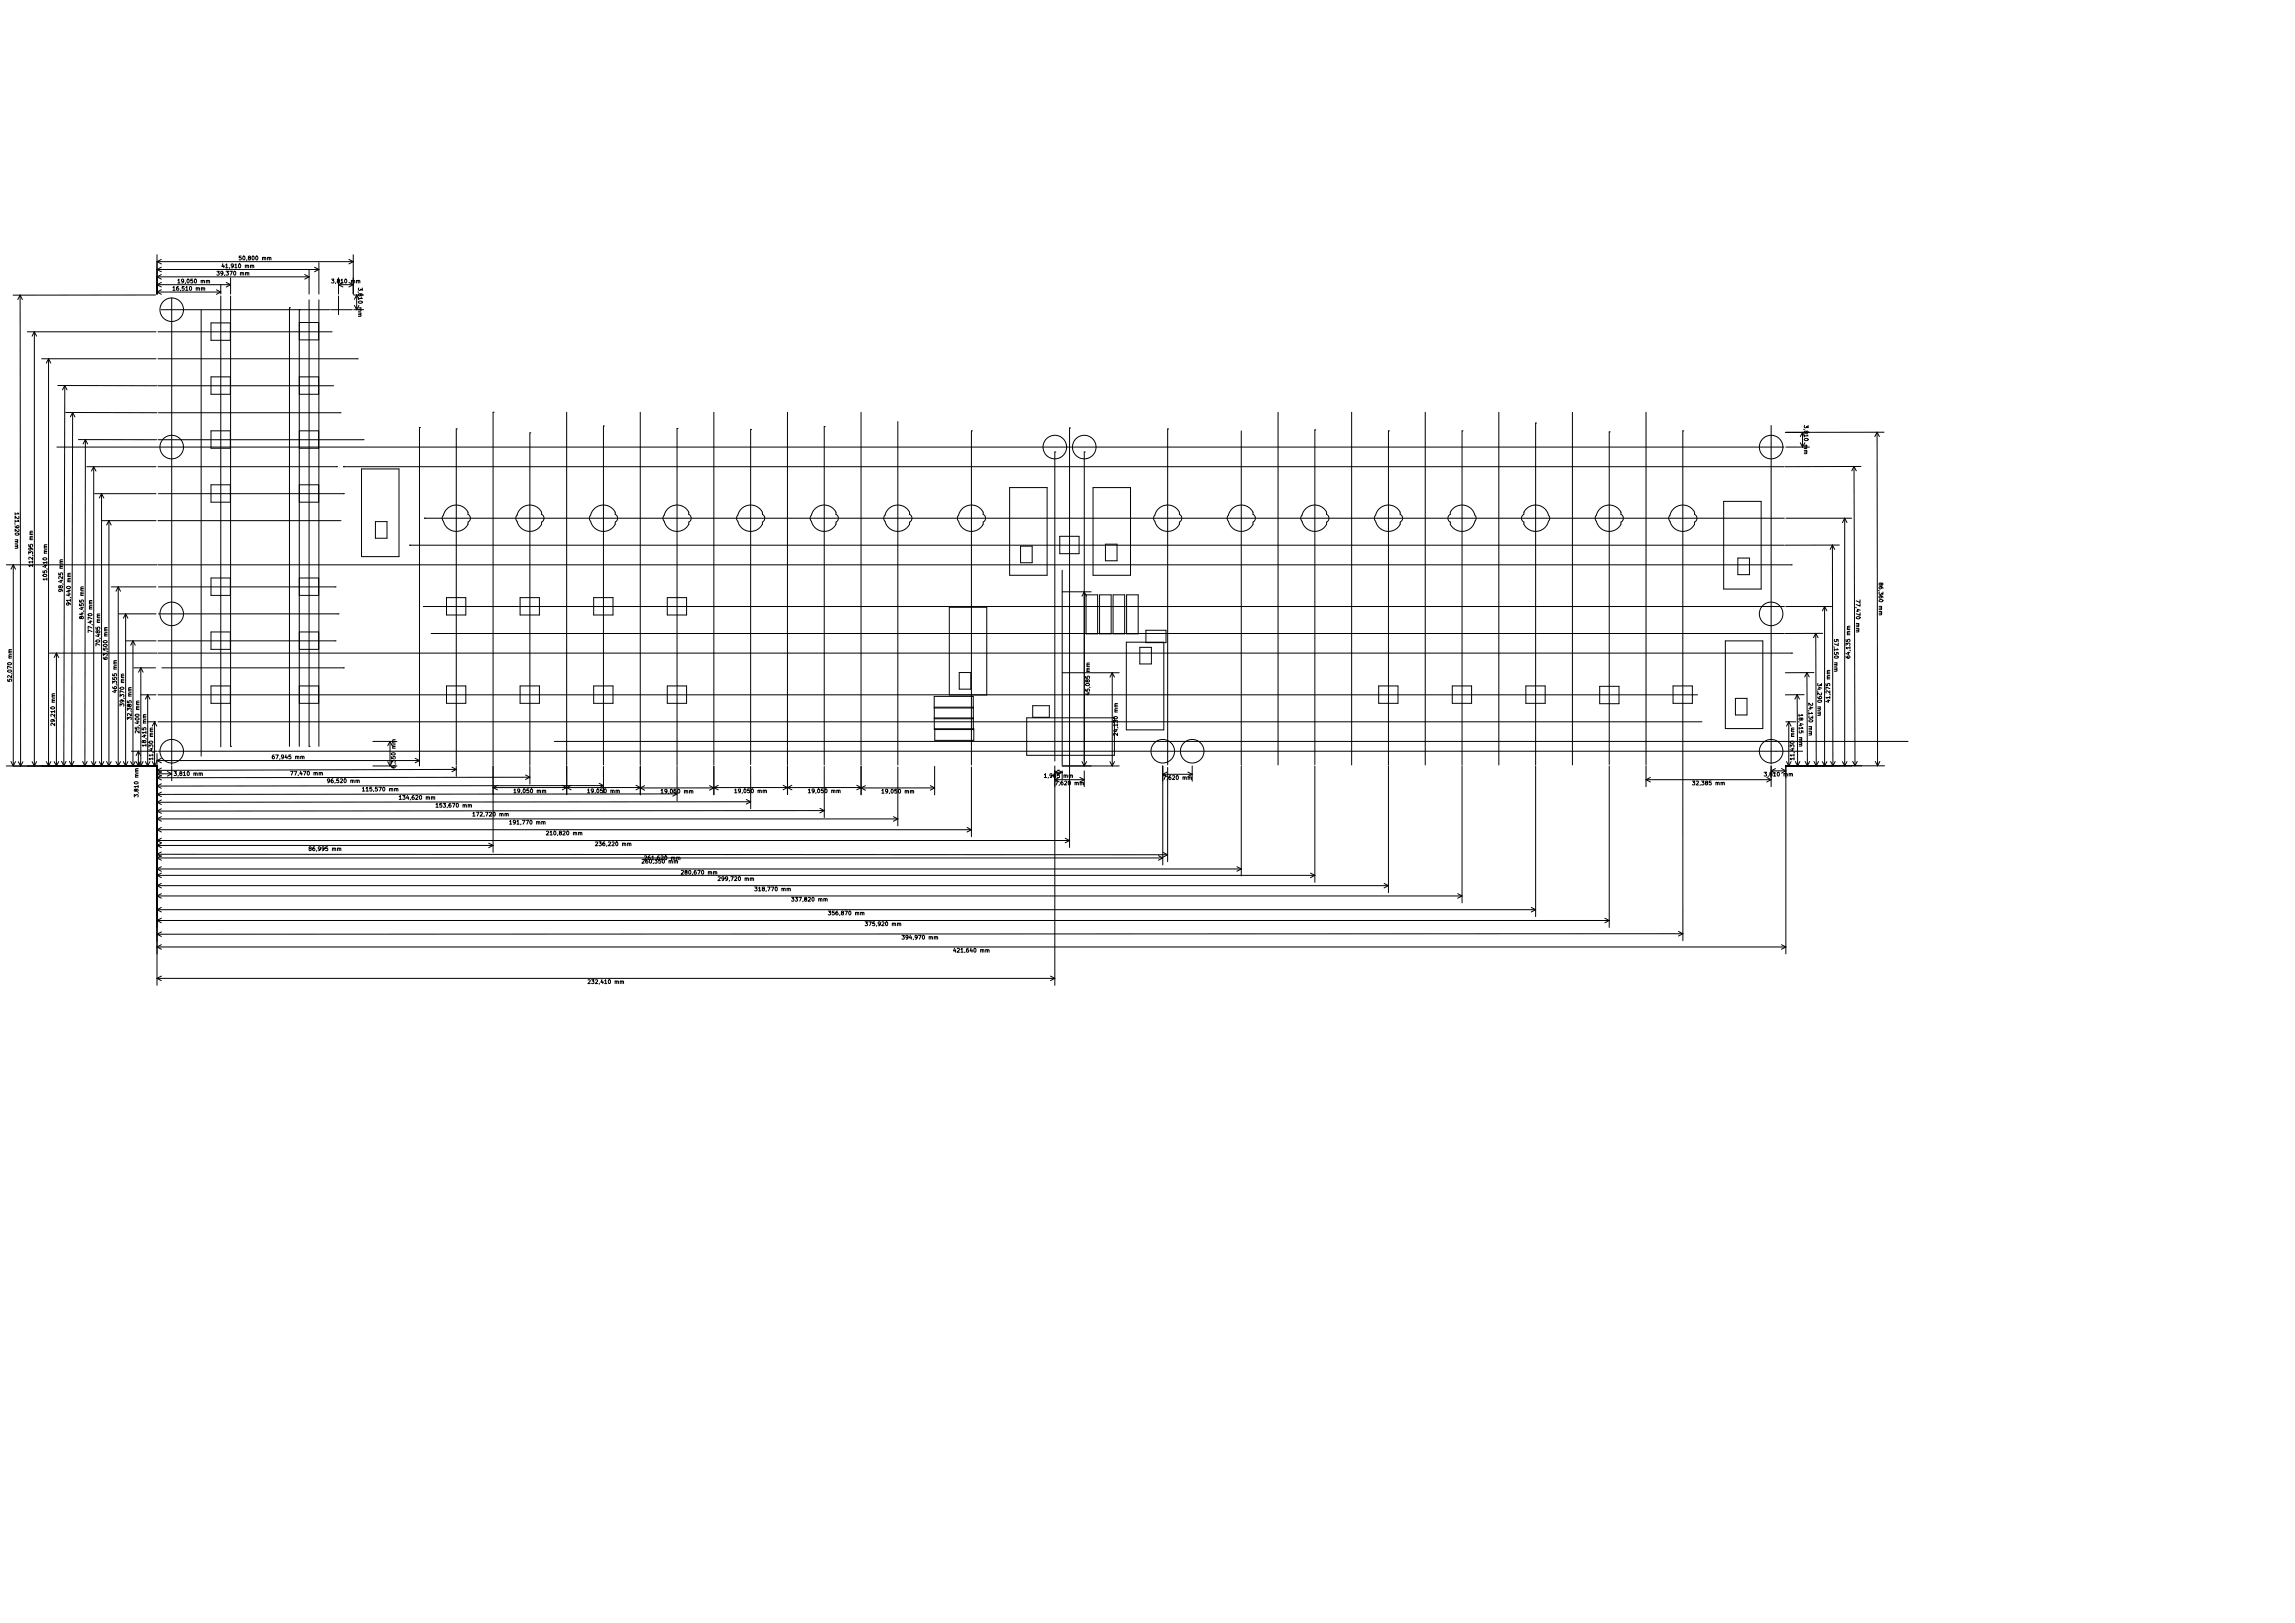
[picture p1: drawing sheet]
<svg xmlns="http://www.w3.org/2000/svg" width="594mm" height="420mm" viewBox="0 0 594 420" stroke-linecap="round" stroke-linejoin="round" font-family="sans-serif">
<defs><g id="words">
<g font-size="1.4">
<text x="56.8" y="71.3">39,370 mm</text>
<text x="58" y="69.4">41,910 mm</text>
<text x="62.5" y="67.3">50,800 mm</text>
<text x="45.3" y="75.2">16,510 mm</text>
<text x="46.6" y="73.3">19,050 mm</text>
<text x="86.4" y="73.3">3,810 mm</text>
<text x="92.7" y="75.1" transform="rotate(90 92.7 75.1)">3,810 mm</text>
<text x="467" y="110.7" transform="rotate(90 467 110.7)">3,810 mm</text>
<text x="3.9" y="133.4" transform="rotate(90 3.9 133.4)">121,920 mm</text>
<text x="8.5" y="146" transform="rotate(-90 8.5 146)">112,395 mm</text>
<text x="12.2" y="149.5" transform="rotate(-90 12.2 149.5)">105,410 mm</text>
<text x="16.2" y="152.6" transform="rotate(-90 16.2 152.6)">98,425 mm</text>
<text x="480.4" y="155.9" transform="rotate(90 480.4 155.9)">77,470 mm</text>
<text x="486.4" y="151.5" transform="rotate(90 486.4 151.5)">86,360 mm</text>
<text x="18.3" y="156.1" transform="rotate(-90 18.3 156.1)">91,440 mm</text>
<text x="21.6" y="159.6" transform="rotate(-90 21.6 159.6)">84,455 mm</text>
<text x="23.9" y="163.1" transform="rotate(-90 23.9 163.1)">77,470 mm</text>
<text x="25.9" y="166.6" transform="rotate(-90 25.9 166.6)">70,485 mm</text>
<text x="474.8" y="166.1" transform="rotate(90 474.8 166.1)">57,150 mm</text>
<text x="27.8" y="170.1" transform="rotate(-90 27.8 170.1)">63,500 mm</text>
<text x="478.9" y="169.8" transform="rotate(-90 478.9 169.8)">64,135 mm</text>
<text x="3" y="175.8" transform="rotate(-90 3 175.8)">52,070 mm</text>
<text x="30.2" y="178.7" transform="rotate(-90 30.2 178.7)">46,355 mm</text>
<text x="282.1" y="179.3" transform="rotate(-90 282.1 179.3)">45,085 mm</text>
<text x="470.5" y="177.6" transform="rotate(90 470.5 177.6)">34,290 mm</text>
<text x="32.1" y="182.2" transform="rotate(-90 32.1 182.2)">39,370 mm</text>
<text x="34" y="185.7" transform="rotate(-90 34 185.7)">32,385 mm</text>
<text x="465.6" y="185.5" transform="rotate(90 465.6 185.5)">18,415 mm</text>
<text x="468.2" y="182.6" transform="rotate(90 468.2 182.6)">24,130 mm</text>
<text x="473.7" y="181.2" transform="rotate(-90 473.7 181.2)">41,275 mm</text>
<text x="14.2" y="187.2" transform="rotate(-90 14.2 187.2)">29,210 mm</text>
<text x="36.1" y="189.2" transform="rotate(-90 36.1 189.2)">25,400 mm</text>
<text x="289.3" y="189.8" transform="rotate(-90 289.3 189.8)">24,130 mm</text>
<text x="37.8" y="192.6" transform="rotate(-90 37.8 192.6)">18,415 mm</text>
<text x="39.6" y="196.1" transform="rotate(-90 39.6 196.1)">11,430 mm</text>
<text x="71.1" y="196.5">67,945 mm</text>
<text x="464.4" y="196.1" transform="rotate(-90 464.4 196.1)">11,430 mm</text>
<text x="45.6" y="200.8">3,810 mm</text>
<text x="75.8" y="200.7">77,470 mm</text>
<text x="85.3" y="202.7">96,520 mm</text>
<text x="102.4" y="198.3" transform="rotate(-90 102.4 198.3)">6,350 mm</text>
<text x="270.8" y="201.3">1,905 mm</text>
<text x="273.7" y="203.2">7,620 mm</text>
<text x="301.6" y="201.8">7,620 mm</text>
<text x="438.7" y="203.2">32,385 mm</text>
<text x="457.2" y="201">3,810 mm</text>
<text x="35.8" y="205.8" transform="rotate(-90 35.8 205.8)">3,810 mm</text>
<text x="94.5" y="204.8">115,570 mm</text>
<text x="104" y="207">134,620 mm</text>
<text x="113.5" y="209">153,670 mm</text>
<text x="133.6" y="205.3">19,050 mm</text>
<text x="152.7" y="205.3">19,050 mm</text>
<text x="171.7" y="205.4">19,050 mm</text>
<text x="190.8" y="205.3">19,050 mm</text>
<text x="209.8" y="205.3">19,050 mm</text>
<text x="228.9" y="205.4">19,050 mm</text>
<text x="123.1" y="211.3">172,720 mm</text>
<text x="132.6" y="213.4">191,770 mm</text>
<text x="80.6" y="220.3">86,995 mm</text>
<text x="142.1" y="216.2">210,820 mm</text>
<text x="154.8" y="219">236,220 mm</text>
<text x="166.9" y="223.5">260,350 mm</text>
<text x="167.5" y="222.6">261,620 mm</text>
<text x="177" y="226.4">280,670 mm</text>
<text x="186.6" y="228">299,720 mm</text>
<text x="196.1" y="230.7">318,770 mm</text>
<text x="205.6" y="233.3">337,820 mm</text>
<text x="215.1" y="236.9">356,870 mm</text>
<text x="224.7" y="239.7">375,920 mm</text>
<text x="234.2" y="243.2">394,970 mm</text>
<text x="247.5" y="246.6">421,640 mm</text>
<text x="152.9" y="254.7">232,410 mm</text>
</g>
</g></defs>
<g fill="none" stroke="#000" stroke-width=".26">
<path d="M5.2 76.4l.1 121.9M5.2 76.4l.6 1.1M5.2 76.4l-.6 1.1M40.3 76.4h-36.9M40.6 65.9v10.2M40.6 73.7h19.1M40.6 67.7h50.8M40.6 67.7l1.2 .6M40.6 69.8h41.9M40.6 69.8l1.2 .5M40.6 71.7h39.4M40.6 71.7l1.2 .6"/>
<path d="M40.6 73.7l1.2 .6M40.6 75.6h16.5M40.6 75.6l1.2 .6M41.8 67.1l-1.2 .6M41.8 69.2l-1.2 .6M41.8 71.1l-1.2 .6M41.8 73.1l-1.2 .6M41.8 75l-1.2 .6M44.4 77.1v120.9M44.8 74.4l.2-.2v1M44.8 75.2h.5M46 72.5l.3-.2v1"/>
<path d="M46 73.3h.6M52.6 74.6l.3-.1 .1 .7M53.8 72.7l.4-.1 .1 .7M56 75l1.1 .6M56.1 70.2h.7l-.4 .4 .3 .1v.4h-.6M57.1 73.8v2.3M57.1 76.6v116.7M57.1 75.6l-1.1 .6M57.7 68.3l-.2 .7h.6M58.6 73.1l1.1 .6M59.7 71.9v4.2M59.7 76.6v116.6"/>
<path d="M59.7 73.7l-1.1 .6M62.4 66.3h-.5v.5l.5-.1v.5h-.5M64 70.7l.4-.1v.6M65.3 68.8l.3-.1 .1 .6M69.7 66.8l.4-.1v.6M74.9 79.7h.1M74.9 79.7v113.5M78.9 71.1l1.1 .6M80 69.9v6.2M80 77.6v115.6M80 71.7l-1.1 .6M81.4 69.2l1.1 .6"/>
<path d="M82.5 68v8.1M82.5 77.6v115.6M82.5 69.8l-1.1 .5M85.8 72.3h.6l-.3 .3 .3 .1v.5h-.6M87.6 71.9v4.2M87.6 76.6v4.8M88.8 74.3l-1.2-.6h3.8l-1.1 .6M90.3 67.1l1.1 .6M91.4 65.9v10.2M91.4 67.7l-1.1 .6M91.6 76.4h2.5M91.7 77.5l.6-1.1v3.8l-.6-1.1"/>
<path d="M92.7 72.7l.4-.1 .1 .7M92.9 74.6l-.1 .4 .2 .2 .3-.1 .1-.3 .4 .4v-.6M7.1 85.9h33.3M8.9 85.9v112.4M8.9 85.9l.6 1.1M8.9 85.9l-.6 1.1M10.8 92.9h29.6M12.6 92.9v105.4M12.6 92.9l.6 1.1M12.6 92.9l-.6 1.1M15 99.8l25.6 .1M16.8 99.8l-.3 98.4"/>
<path d="M16.8 99.8l.6 1.1M16.8 99.8l-.6 1.1M40.9 99.9h45.5M40.9 85.9h45.1M40.9 92.9h51.6M41.7 80.2h43.6M52.1 80.3v115.4M54.6 97.6h5v4.5h-5zM54.6 83.6h5v4.5h-5zM77.5 80.2h.1M77.5 80.2v113M77.5 83.5h5v4.5h-5"/>
<path d="M77.5 97.6h5v4.5h-5M85.6 80.2h5.6M91.6 80.2h2.5M92.5 92.9h.1M93.3 81.5l.1 .3-.6 .1M14.7 115.7h447.1M17 106.8h23.6M18.8 106.8l-.3 91.4M18.8 106.8l.6 1.1M18.8 106.8l-.6 1.1M20.3 113.8h20.2M22.1 113.8l-.1 84.5"/>
<path d="M22.1 113.8l.6 1.1M22.1 113.8l-.6 1.1M40.9 113.8h53.1M41 106.8h47M54.6 111.5h5v4.5h-5zM77.5 111.5h5v4.5h-5M88 106.8h.1M94 113.8h.1M108.6 110.7h.1M108.6 110.7v87.6M118.1 111h.1M118.1 111v87"/>
<path d="M127.6 106.7h.1M127.6 106.7v91.3M137.2 112.1h.1M137.2 112.1v86.1M146.7 106.7v91.3M156.2 110.3h.1M156.2 110.3v87.7M165.7 106.7v91.3M175.3 110.9h.1M175.3 110.9v87.3M184.8 106.7v91.3M194.3 111.2h.1"/>
<path d="M194.3 111.2v86.7M203.8 106.7v91.3M213.4 110.4h.1M213.4 110.4v87.6M222.9 106.7v91.3M232.4 109.1v88.9M251.5 111.5h.1M251.5 111.5v86.5M273 117h.1M273 117v80M276.9 110.8h.1M276.9 110.8v87.2"/>
<path d="M280.7 117h.1M280.7 117v81.3M302.3 111h.1M302.3 111v87M321.3 111.5v86.5M330.8 106.7v91.3M340.4 111.3h.1M340.4 111.3v86.6M349.9 106.7v91.3M359.4 111.5h.1M359.4 111.5v86.5M368.9 106.7v91.3"/>
<path d="M378.5 111.5h.1M378.5 111.5v86.5M388 106.7v91.3M397.5 109.5h.1M397.5 109.5v88.5M407 106.7v91.3M416.6 111.8h.1M416.6 111.8v86.1M426.1 106.7v91.3M435.6 111.5h.1M435.6 111.5v86.5M458.5 110.2v87.6"/>
<path d="M462.3 115.7h6.1M462.3 111.9h6.1M466 113.1l.6-1.2v3.8l-.6-1.1M467.1 110.1l-.1 .4 .2 .2h.4l.1-.3 .3 .3v-.6M467.6 117l.1 .4-.7 .1M485.9 111.9l.1 86.4M485.9 111.9l.6 1.1M485.9 111.9l-.6 1.1M487.7 111.9h-25.5M3.9 132.7v.6M4.6 132.7l.3 .3h-1M8.4 137.5l-.6 .1 .1 .3"/>
<path d="M22.5 120.8h17.9M24.3 120.8v77.5M24.3 120.8l.5 1.1M24.3 120.8l-.6 1.1M24.5 127.8h15.9M26.3 127.8v70.5M26.3 127.8l.6 1.1M26.3 127.8l-.6 1.1M26.4 134.8h14M28.2 134.8v63.5M28.2 134.8l.6 1.1M28.2 134.8l-.6 1.1"/>
<path d="M40.9 120.8h46.2M40.9 134.8h47.4M41 127.8h47.9M54.6 125.5h5v4.5h-5zM77.5 125.5h5v4.5h-5M87.1 120.8h.1M88.9 120.8h.1M88.9 127.8h.1M88.9 120.8h372.9M93.6 121.4h9.7v22.7h-9.7zM97.2 135h3v4.3h-3zM109.9 134.2h.1"/>
<path d="M109.9 134.2h352M114.8 133.4a1.11 1.11 0 0 0 0 1.6M114.8 133.4a3.3 3.3 0 0 1 3.1-2.7 3.3 3.3 0 0 1 3.3 2.5 1.12 1.12 0 0 1 0 1.9M114.8 135a3.4 3.4 0 0 0 2.9 2.5 3.4 3.4 0 0 0 3.5-1.8v-.5M133.8 135a3.4 3.4 0 0 0 3 2.5 3.4 3.4 0 0 0 3.4-1.8v-.5M133.9 135a1.1 1.1 0 0 1-.1-1.6 3.3 3.3 0 0 1 3.2-2.7 3.3 3.3 0 0 1 3.3 2.5 1.12 1.12 0 0 1-.1 1.9M152.9 133.4a1.11 1.11 0 0 0 0 1.6M152.9 133.4a3.3 3.3 0 0 1 3.1-2.7 3.3 3.3 0 0 1 3.3 2.5 1.12 1.12 0 0 1 0 1.9 3 3 0 0 1-3.4 2.4 3.4 3.4 0 0 1-3-2.5M171.9 135a3.4 3.4 0 0 0 3 2.5 3.4 3.4 0 0 0 3.4-1.8v-.5M172 135a1.1 1.1 0 0 1-.1-1.6 3.3 3.3 0 0 1 3.2-2.7 3.3 3.3 0 0 1 3.3 2.5 1.12 1.12 0 0 1-.1 1.9M191 135a1.1 1.1 0 0 1 0-1.6 3.3 3.3 0 0 1 3.1-2.7 3.3 3.3 0 0 1 3.3 2.5 1.12 1.12 0 0 1 0 1.9 3 3 0 0 1-3.4 2.4 3.4 3.4 0 0 1-3-2.5M210 133.4a1.11 1.11 0 0 0 .1 1.6"/>
<path d="M210 133.4a3.3 3.3 0 0 1 3.2-2.7 3.3 3.3 0 0 1 3.3 2.5 1.12 1.12 0 0 1-.1 1.9 3 3 0 0 1-3.4 2.4 3.4 3.4 0 0 1-3-2.5M229.1 135a3.4 3.4 0 0 0 2.9 2.5 3.4 3.4 0 0 0 3.5-1.8v-.5M229.1 135a1.1 1.1 0 0 1 0-1.6 3.3 3.3 0 0 1 3.1-2.7 3.3 3.3 0 0 1 3.3 2.5 1.12 1.12 0 0 1 0 1.9M248.2 135a1.1 1.1 0 0 1-.1-1.6 3.3 3.3 0 0 1 3.2-2.7 3.3 3.3 0 0 1 3.3 2.5 1.12 1.12 0 0 1-.1 1.9 3 3 0 0 1-3.4 2.4 3.4 3.4 0 0 1-3-2.5M261.4 126.2h9.7v22.7h-9.7zM274.3 138.8h5v4.5h-5zM282.9 126.2h9.7v22.7h-9.7zM299 135a1.1 1.1 0 0 1-.1-1.6 3.3 3.3 0 0 1 3.2-2.7 3.3 3.3 0 0 1 3.3 2.5 1.12 1.12 0 0 1-.1 1.9 3 3 0 0 1-3.4 2.4 3.4 3.4 0 0 1-3-2.5M318 133.4a1.11 1.11 0 0 0 0 1.6M318 133.4a3.3 3.3 0 0 1 3.1-2.7 3.3 3.3 0 0 1 3.3 2.5 1.12 1.12 0 0 1 0 1.9M318 135a3.4 3.4 0 0 0 2.9 2.5 3.4 3.4 0 0 0 3.5-1.8v-.5M337 135a3.4 3.4 0 0 0 3 2.5 3.4 3.4 0 0 0 3.4-1.8v-.5"/>
<path d="M337.1 135a1.1 1.1 0 0 1-.1-1.6 3.3 3.3 0 0 1 3.2-2.7 3.3 3.3 0 0 1 3.3 2.5 1.12 1.12 0 0 1-.1 1.9M356.1 135a1.1 1.1 0 0 1 0-1.6 3.3 3.3 0 0 1 3.1-2.7 3.3 3.3 0 0 1 3.3 2.5 1.12 1.12 0 0 1 0 1.9 3 3 0 0 1-3.4 2.4 3.4 3.4 0 0 1-3-2.5M381.8 133.4a1.11 1.11 0 0 1 0 1.5M381.8 133.3a3.4 3.4 0 0 0-3.3-2.6 3.4 3.4 0 0 0-3.3 2.6 1.12 1.12 0 0 0 .2 1.9 2.74 2.74 0 0 0 2.3 2.3 3.4 3.4 0 0 0 4.1-2.6M394.4 133.2a1.12 1.12 0 0 0 .1 2 2.74 2.74 0 0 0 2.2 2.3 3.7 3.7 0 0 0 4.4-3.7l-.3-.4M394.5 133.2a2.7 2.7 0 0 1 2.2-2.4 3.4 3.4 0 0 1 4.1 2.5M413.2 133.4a1.11 1.11 0 0 0 .1 1.6M413.2 133.4a3.3 3.3 0 0 1 3.2-2.7 3.3 3.3 0 0 1 3.3 2.5 1.12 1.12 0 0 1-.1 1.9 3 3 0 0 1-3.4 2.4 3.4 3.4 0 0 1-3-2.5M432.3 135a3.4 3.4 0 0 0 2.9 2.5 3.4 3.4 0 0 0 3.5-1.8v-.5M432.3 135a1.1 1.1 0 0 1 0-1.6 3.3 3.3 0 0 1 3.1-2.7 3.3 3.3 0 0 1 3.3 2.5 1.12 1.12 0 0 1 0 1.9M446.2 129.8h9.7v22.7h-9.7zM462.3 134.2h17"/>
<path d="M477.5 134.2v64.1M477.5 134.2l.6 1.1M477.5 134.2l-.6 1.1M479.9 120.8l.3 77.4M479.9 120.8l.6 1.1M479.9 120.8l-.6 1.1M481.7 120.8h-19.7M1.6 146.2h39M3.4 146.2v52.1M3.4 146.2l.6 1.1M3.4 146.2l-.6 1.1M4.4 141.5l.1 .4h-.6"/>
<path d="M8.4 146.4h-1l.3 .3M8.4 146.1v.6M12.1 149.9h-1l.3 .3M12.1 141l-.6 .1 .1 .3M12.1 149.6v.6M15.6 152.6l.2 .5h-.5l-.1-.3 .2-.2h.5l.3 .5M16.2 144.9l-.6 .1 .1 .3M17.6 156.1l.2 .5h-.5l-.1-.3 .2-.2h.6l.2 .5M18.2 148.4l-.6 .1 .1 .3M21 159.8l.5-.1v.4a.41 .41 0 0 1-.4 0 .41 .41 0 0 1-.2-.4h-.2l-.1 .3 .2 .2 .2-.2M21.6 151.9l-.6 .1 .1 .4M23.8 155.5h-.6l.1 .4"/>
<path d="M25.8 159h-.6l.1 .4M28.8 151.9h11.6M30.6 151.9v46.4M30.6 151.9l.6 1.2M30.6 151.9l-.6 1.2M30.7 158.9h9.7M32.5 158.9v39.4M32.5 158.9l.6 1.1M32.5 158.9l-.6 1.1M40.9 146.2h422.8M41 151.9h45.7M41 158.9h46.5"/>
<path d="M54.6 149.6h5v4.5h-5zM77.5 149.6h5v4.5h-5M86.7 151.9h.1M87.5 158.9h.1M106 141.1h.1M106 141.1h355.9M109.6 157h.1M109.6 157h352.3M115.6 154.7h5v4.5h-5zM134.6 154.7h5v4.5h-5zM153.7 154.7h5v4.5h-5zM172.7 154.7h5v4.5h-5z"/>
<path d="M264.2 141.4h3v4.3h-3zM275 153.2h7.5M275 147.6v50.4M280.1 154.3l.6-1.1 .6 1.1M281.1 154h3v10.1h-3zM284.6 154h3v10.1h-3zM286.2 140.9h3v4.3h-3zM288.1 154h3v10.1h-3zM291.6 154h3v10.1h-3zM449.9 144.5h3v4.3h-3zM462.3 157h11.8M463.7 146.2h.1"/>
<path d="M472.3 157v41.3M472.3 157l.6 1.1M472.3 157l-.6 1.1M474.3 141.1l.2 57.2M474.3 141.1l.6 1.1M474.3 141.1l-.6 1.1M476.1 141.1h-13.9M481.5 155.3v.7l-1-.5M486.9 158.7l.1 .4-.6 .1M487 151.1l.2-.2 .2 .2v.3l-.3 .1a.4 .4 0 0 0-.2-.5 .4 .4 0 0 0-.5 0l.1 .5 .5-.2M2 175.9v.4l.5 .1-.1-.5h.5v.5M3 168.2h-.6l.1 .4"/>
<path d="M12.8 169.1h27.8M14.2 179.6h-.7l.1 .4M14.6 169.1v29.2M14.6 169.1l.6 1.1M14.6 169.1l-.6 1.1M23.8 163.5l-1-.4v.6M25.8 167l-1-.4v.6M26.7 170.2l.3 .4 .6 .1 .1-.2v-.3h-.5l.1 .5M27.7 162.4l-.6 .1 .1 .4M29.8 178.6v.7l-.7-.3M30.2 171l-.7 .1 .1 .3M32.1 174.5l-.6 .1v.3"/>
<path d="M32.6 165.9h7.8M34 178h-.6v.4M34.4 165.9v32.4M34.4 165.9l.6 1.1M34.4 165.9l-.6 1.1M34.7 172.9h5.6M36.4 179.9h4M36.5 172.9v25.4M36.5 172.9l.5 1.1M36.5 172.9l-.6 1.1M38.2 179.9v18.4M38.2 179.9l.6 1.1"/>
<path d="M38.2 179.9l-.6 1.1M40.9 169.1h422.9M40.9 165.9h45.8M40.9 179.9h398.5M41.9 172.9h47M54.6 177.6h5v4.5h-5zM54.6 163.6h5v4.5h-5zM77.5 177.6h5v4.5h-5M77.5 163.6h5v4.5h-5M86.7 165.9h.1M88.9 172.9h.1M111.6 164h.1"/>
<path d="M111.6 164h350.3M115.6 177.6h5v4.5h-5zM134.6 177.6h5v4.5h-5zM153.7 177.6h5v4.5h-5zM172.7 177.6h5v4.5h-5zM245.7 179.9v-22.7h9.7v22.7M248.3 174.1h3v4.3h-3zM275 174.2h14.7M281.7 179.3v.6l-.7-.2M282 171.7h-.6l.1 .4M287.9 174.2v24.1M287.9 174.2l.6 1.1"/>
<path d="M287.9 174.2l-.6 1.1M291.6 166.2h9.7v22.7h-9.7zM295 167.6h3v4.3h-3zM296.6 163.2h5.2v3.2h-5.2zM356.9 177.6h5v4.5h-5zM375.9 177.6h5v4.5h-5zM395 177.6h5v4.5h-5zM414.1 177.7h5v4.5h-5zM433.1 177.6h5v4.5h-5zM446.6 165.9h9.7v22.7h-9.7zM463.8 169.1h.1M465.2 179.9l.1 18.4"/>
<path d="M465.2 179.9l.6 1.1M465.2 179.9l-.6 1.1M467 179.8l-4.8 .1M467.7 174.1l.2 24.2M467.7 174.1l.6 1.2M467.7 174.1l-.5 1.2M469.5 174.1l-7.3 .1M470 164l.1 34.3M470 164l.6 1.1M470 164l-.6 1.1M471.5 176.9v.6l-.4-.3-.2 .3-.3-.1v-.5M471.8 164h-9.6"/>
<path d="M473.7 173.6h-.7l.1 .4M474.9 165.5v.6l.5-.1v-.5l.4 .1v.5M475.4 173.4l.1 .3-.6 .1M477.9 169.9l.2 .4 .6 .1 .2-.2-.1-.4-.5 .1 .1 .5M478.9 162.1l-.7 .1 .1 .4M481 163.2l.1 .3-.6 .1M1.6 198.3h39M2.8 197.2l.6 1.1M4 197.2l-.6 1.1M4.7 197.2l.6 1.1M5.9 197.2l-.6 1.1M8.3 197.2l.6 1.1"/>
<path d="M9.5 197.2l-.6 1.1M12 197.2l.6 1.1M13.2 197.2l-.6 1.1M14 197.2l.6 1.1M14.2 187.3v.6l-.8-.6-.2 .1 .1 .4M14.7 198.2l25.7 .1M15.2 197.2l-.6 1.1M15.9 197.1l.6 1.1M17.1 197.1l-.6 1.1M18 197.1l.5 1.1M19.1 197.1l-.6 1.1M21.4 197.1l.6 1.2"/>
<path d="M22.6 197.1l-.6 1.2M23.7 197.2l.6 1.1M24.8 197.2l-.5 1.1M25.7 197.2l.6 1.1M26.9 197.2l-.6 1.1M27.6 197.2l.6 1.1M28.8 197.2l-.6 1.1M30 197.2l.6 1.1M31.1 182.8v-.6l.4 .3v-.3h.5v.6M31.2 197.2l-.6 1.1M31.9 197.2l.6 1.1M33 186.3v-.6l.4 .3v-.3h.5v.6"/>
<path d="M33.1 197.2l-.6 1.1M33.8 197.2l.6 1.1M34 194.5h6.6M35 197.2l-.6 1.1M35.2 197.2l.6 1.1M35.8 199h-.7l.1 .4M35.8 194.5v3.8M35.8 194.5l.6 1.1M35.8 194.5l-.6 1.1M35.9 197.2l.6 1.1M36 189.2v.6l-.7-.6-.3 .2 .1 .3M36 181.5h-.6l.1 .4"/>
<path d="M36.4 197.2l-.6 1.1M37 197.2l-.5 1.1M37.6 197.2l.6 1.1M37.8 192.9h-1l.3 .3M37.8 185h-.6l.1 .4M37.8 192.7v.5M38.2 186.9h2.2M38.8 197.2l-.6 1.1M39.4 197.2l.6 1.1M39.6 196.4h-1l.2 .3M39.6 188.5h-.7l.1 .4M39.6 196.1v.6"/>
<path d="M40 186.9v11.4M40 186.9l.6 1.1M40 186.9l-.6 1.1M40.6 197.2l-.6 1.1M40.6 195.1v60M40.6 196.9h68M40.6 196.9l1.2 .6M40.6 198.5v11M40.6 199.4l1.2 .6M40.9 194.5h425.7M40.9 186.9h399.7M41.8 196.3l-1.2 .6"/>
<path d="M41.8 199.7l-1.2 .6M41.8 198.8l-1.2 .6M43.3 199.7l1.1 .6M44.4 198.3v3.8M45.1 199.8h.6l-.4 .4h.3v.5h-.5M59.7 193.2h.1M70.9 195.4l-.4 .3v.6l.2 .1 .3-.1-.1-.4-.4 .1M75.2 199.7h.7l-.5 1M78.3 195.9l.4-.1v.6M80 193.2h.1M96.5 191.9h6.3M96.5 198.3h6.3"/>
<path d="M100.4 193.1l.6-1.2v6.4l-.6-1.1M101.3 198.3l.2 .4 .6 .1 .2-.2-.1-.3h-.5l.2 .5M102.3 191.5h-.6l.1 .4M107.5 196.3l1.1 .6M108.6 196.9l-1.1 .6M117 198.6l1.1 .6M118.1 198.3v2.7M118.1 199.2l-77.5 .2M118.1 199.2l-1.1 .6M127.6 198.3v22.4M137.2 198.4v4.6M143.5 191.9h350.1"/>
<path d="M146.7 198.3v7.4M156.2 198.4v6.8M165.8 198.3l-.1 7.5M175.3 198.4v8.9M184.8 198.3v7.5M194.3 198.4v11M203.8 198.3l.1 7.4M213.4 198.4v13.2M222.9 198.4v7.4M222.9 198.3v7.4M232.4 198.5v15.3M241.8 180.3h10.1v8.6h-10.1z"/>
<path d="M241.8 183.3h10.1M241.8 186.1h10.1M241.8 183.1h10.1M241.8 185.9h10.1M241.9 198.4v7.4M242 188.7h10.1v3h-10.1zM251.5 198.5v18.1M265.8 185.8h22.7v9.7h-22.7zM267.3 182.7h4.3v3h-4.3zM273 198.3v56.8M273.8 199.4l1.2 .5M274.2 199.4l-1.2 .5"/>
<path d="M275 198.3h14.7M275 199.6v2.1M276.9 198.3v21.1M280.1 197.2l.6 1.1M280.7 199.6v4M281.3 197.2l-.6 1.1M287.3 197.2l.6 1.1M288.5 197.2l-.6 1.1M289.3 189.8v.6l-.8-.6-.2 .2 .1 .4M289.3 182.1l-.7 .1 .1 .4M301 198.3v25.6M302.1 199.9l-1.1 .5"/>
<path d="M302.3 198.7l-.1 24.4M307.5 199.9l1.1 .5M308.6 198.3v3.9M321.3 198.3v28.5M340.4 198.3v30.1M359.4 198.3v32.8M378.5 198.3v35.4M397.5 198.3v39M416.6 198.3v41.8M426.1 198.3v5.3M435.6 198.2v45.3M449.2 180.8h3v4.3h-3z"/>
<path d="M456.7 199.9h.6l-.4 .4 .3 .1v.4h-.5M458.5 198.3v5.3M459.6 199l-1.1 .6h3.8l-1.1-.6M462.3 198.3v48.7M462.3 186.9h2.5M462.5 197.2l.5 1.1M463 186.9v11.4M463 186.9l.6 1.1M463 186.9l-.5 1.1M463.6 197.2l-.6 1.1M464.4 196.4h-1l.3 .3M464.4 188.5h-.6l.1 .4"/>
<path d="M464.4 196.1v.6M464.7 197.1l.6 1.2M465.7 184.9v.6M465.9 197.1l-.6 1.2M466.3 192.7l.1 .4-.7 .1M466.4 184.9l.3 .3h-1M467.3 197.1l.6 1.2M468.4 197.1l-.5 1.2M468.8 189.9l.1 .3-.6 .1M469.1 182l.1 .4-.3 .2-.7-.6v.6M469.6 197.1l.5 1.2M470.7 197.1l-.6 1.2"/>
<path d="M471.1 184.8l.1 .4h-.6M471.7 197.2l.6 1.1M471.9 198.3h-9.6M472.9 197.2l-.6 1.1M473.3 181.2v.6l-.7-.2M473.9 197.1l.6 1.2M475 197.1l-.5 1.2M476.9 197.2l.6 1.1M478.1 197.2l-.6 1.1M479.6 197.1l.6 1.1M480.8 197.1l-.6 1.1M485.4 197.1l.6 1.2"/>
<path d="M486.6 197.1l-.6 1.2M487.8 198.3h-25.5M493.6 191.9h.1M34.8 206.3v-.6l.3 .3 .1-.2h.5v.5M40.6 218.9h87M40.6 218.9l1.2 .5M40.6 200.3h3.8M40.6 200.3l1.2 .6M40.6 217.6h236.3M40.6 217.6l1.2 .6M40.6 214.8h210.9M40.6 214.8l1.2 .6"/>
<path d="M40.6 212h191.8M40.6 212l1.2 .6M40.6 201.3l1.2 .6M40.6 203.5l1.2 .6M40.6 205.7l134.7-.2-1.2 .6M40.6 205.7l1.2 .5M40.6 207.7l1.2 .6M40.6 210l1.2 .6M41.8 218.3l-1.2 .6M41.8 217l-1.2 .6M41.8 214.2l-1.2 .6M41.8 211.4l-1.2 .6"/>
<path d="M41.8 200.7l-1.2 .6M41.8 202.9l-1.2 .6M41.8 205.1l-1.2 .6M41.8 207.1l-1.2 .6M41.8 209.4l-1.2 .6M44.4 200.3l-1.1 .6M52 200.2h.3l.1 .6M80.2 219.6l-.2-.1 .2-.3 .3 .1v.2a.4 .4 0 0 0-.4 .2 .4 .4 0 0 0 0 .5l.4-.1-.1-.5M83 200.1l.4-.1 .1 .6M85.3 202.1l-.4 .1-.1-.5 .3-.1 .2 .2v.6l-.4 .2M87.8 219.7l.4-.1v.6M92.6 202.1l.4-.1v.6"/>
<path d="M93.8 204.1l.3-.3v1M94.4 204.8h-.6M102.6 204.3l.4-.1v.6M103.3 206.2l.3-.3v1M103.9 206.9h-.6M112.1 206.4l.4-.1v.6M112.9 208.3l.2-.3 .1 1M113.4 209h-.5M121.6 208.4h.4l.1 .6M122.4 210.6l.3-.3v1M123 211.3h-.6M126.5 218.3l1.1 .6"/>
<path d="M127.6 218.9l-1.1 .5M127.6 203.9l1.2 .6M128.8 203.3l-1.2 .6M131.2 210.7l.3-.1 .1 .7M131.9 212.6l.3-.2v1M131.9 213.4h.6M133 204.5l.3-.3v1M133.6 205.2h-.6M136 200.6l1.2 .6M137.2 201.2l-96.6 .1M137.2 201.2l-1.2 .6M140.7 212.8l.3-.1 .1 .7"/>
<path d="M140.8 204.7l.4-.1 .1 .6M141.4 215.2h.4l.2 .2-.6 .8h.6M145.6 203.3l2.2 1.2M147.8 203.3l-2.2 1.2M150.2 215.6l.4-.1v.7M152.1 204.5l.3-.3v1M152.7 205.2h-.6M154.1 218l.4-.1 .2 .3-.6 .7h.6M155.1 202.8l1.1 .6M156.2 203.4l-115.6 .1M156.2 203.4l-1.1 .6M159.9 204.7l.4-.1v.6"/>
<path d="M162.9 218.4l.4-.1v.6M164.6 203.3l1.2 .6M165.7 204l1.2 .6M165.8 203.9h-38.2M165.8 203.9l-1.2 .6M166.9 203.4l-1.2 .6M171.1 204.6l.3-.3v1M171.7 205.3h-.6M178.9 204.8l.4-.1 .1 .6M183.7 203.4l1.1 .6M184.8 204h-19.1M184.8 204l-1.1 .6"/>
<path d="M184.8 203.9l1.1 .6M185.9 203.3l-1.1 .6M190.2 204.5l.3-.3v1M190.7 205.2h-.5M193.2 207l1.1 .6M194.3 207.6l-153.7 .1M194.3 207.6l-1.1 .5M198 204.7l.4-.1v.6M202.7 203.3l2.3 1.2M205 203.3l-2.3 1.2M209.2 204.5l.3-.3v1M209.8 205.2h-.6"/>
<path d="M212.2 209.3l1.2 .5M213.4 209.8l-172.8 .2M213.4 209.8l-1.2 .6M217.1 204.7l.3-.1 .1 .6M221.8 203.3l1.1 .6M222.9 204l1.1 .6M222.9 203.9h-38.1M222.9 203.9l-1.1 .6M224 203.4l-1.1 .6M228.3 204.6l.3-.3v1M228.8 205.3h-.5M231.3 211.4l1.1 .6"/>
<path d="M232.4 212l-1.1 .6M236.1 204.8l.4-.1v.6M240.8 203.4l1.1 .6M241.9 204h-19M241.9 204l-1.1 .6M250.3 214.2l1.2 .6M251.5 214.8l-1.2 .6M270.3 200.6l.3-.3v1M270.3 201.3h.6M273.1 202.2h.7l-.4 1M275.7 217l1.2 .6M276.9 217.6l-1.2 .6"/>
<path d="M277.2 200.8l.4-.1v.6M279.5 201.3l1.2 .5M280.1 202.7l.3-.1 .1 .6M280.7 201.8h-7.7l1.2 .6M280.7 201.8l-1.2 .6M301 200.4h7.6M301 200.4l1.1 .6M301.1 200.8h.7l-.5 1M308 201.3l.4-.1v.6M308.6 200.4l-1.1 .6M426.1 201.8h32.4M426.1 201.8l1.1 .6"/>
<path d="M427.2 201.3l-1.1 .5M438.1 202.2h.6l-.3 .4 .3 .1v.4h-.6M445.9 202.7l.4-.1 .1 .6M457.3 201.3l1.2 .5M458.5 201.8l-1.2 .6M463.6 200.4l.3-.1 .1 .6M40.6 221.1l261.6 .2M40.6 221.1l1.2 .6M40.6 222.1h260.4M40.6 222.1l1.2 .6M40.6 238.3h376M40.6 238.3l1.2 .6"/>
<path d="M40.6 235.5h356.9M40.6 235.5l1.2 .6M40.6 231.9h337.9M40.6 231.9l1.2 .6M40.6 229.3h318.8M40.6 229.3l1.2 .6M40.6 226.6h299.8M40.6 226.6l1.2 .6M40.6 225h280.7M40.6 225l1.2 .5M41.8 220.6l-1.2 .5M41.8 221.5l-1.2 .6"/>
<path d="M41.8 237.7l-1.2 .6M41.8 234.9l-1.2 .6M41.8 231.4l-1.2 .5M41.8 228.7l-1.2 .6M41.8 226l-1.2 .6M41.8 224.4l-1.2 .6M166.2 222.6l.4-.1 .2 .2-.7 .8h.7M166.8 221.7l.4-.1 .2 .2-.6 .8h.6M175 222.9l.3-.1 .1 .7M175.6 222l.4-.1v.7M176.4 225.4l.3-.1 .2 .3-.6 .7h.6M185.1 225.8l.4-.1v.6"/>
<path d="M185.9 227.1l.4-.1 .2 .2-.7 .8h.7M194.6 227.4l.4-.1 .1 .7M195.4 229.6h.6l-.4 .4 .3 .1v.4h-.5M204.2 230.1l.3-.1 .1 .6M204.9 232.3h.6l-.3 .4 .3 .1v.4h-.6M213.7 232.8l.4-.1v.6M214.4 235.9h.6l-.3 .3 .3 .1v.5h-.6M223.2 236.3l.4-.1v.7M223.9 238.6h.7l-.4 .4 .3 .1v.5h-.6M232.7 239.1l.4-.1 .1 .6M299.9 221.5l1.1 .6M301 222.1l-1.1 .6"/>
<path d="M301.1 220.7l1.1 .6M302.2 221.3l-1.1 .6M320.2 224.4l1.1 .6M321.3 225l-1.1 .5M339.2 226l1.2 .6M340.4 226.6l-1.2 .6M358.3 228.7l1.1 .6M359.4 229.3l-1.1 .6M377.3 231.4l1.2 .5M378.5 231.9l-1.2 .6M396.4 234.9l1.1 .6M397.5 235.5l-1.1 .6"/>
<path d="M415.4 237.7l1.2 .6M416.6 238.3l-1.2 .6M40.6 253.3h232.4M40.6 253.3l1.2 .6M40.6 245.2h421.7M40.6 245.2l1.2 .5M40.7 241.8l1.1 .6M41.8 252.7l-1.2 .6M41.8 244.6l-1.2 .6M41.8 241.3l-1.1 .5M152.2 253.7l.4-.1 .2 .3-.6 .7h.6M161 254.1l.4-.1v.6"/>
<path d="M233.5 242.1h.6l-.3 .4 .3 .2-.1 .4-.5-.1M242.3 242.6l.4-.1v.6M247.1 245.5l-.3 .7h.7M255.6 246l.4-.1v.6M271.9 252.7l1.1 .6M273 253.3l-1.1 .6M434.5 241.1l1.1 .6M435.6 241.7l-394.9 .1M435.6 241.7l-1.1 .6M461.2 244.6l1.1 .6M462.3 245.2l-1.1 .5"/>
<circle cx="44.5" cy="80.2" r="3.1"/>
<circle cx="44.5" cy="115.7" r="3.1"/>
<circle cx="273.1" cy="115.7" r="3.1"/>
<circle cx="280.7" cy="115.7" r="3.1"/>
<circle cx="458.5" cy="115.7" r="3.1"/>
<circle cx="44.5" cy="158.9" r="3.1"/>
<circle cx="458.5" cy="158.9" r="3.1"/>
<circle cx="44.4" cy="194.5" r="3"/>
<circle cx="301" cy="194.5" r="3.1"/>
<circle cx="308.6" cy="194.5" r="3.1"/>
<circle cx="458.5" cy="194.5" r="3.1"/>
</g>
<use href="#words"/>
</svg>
